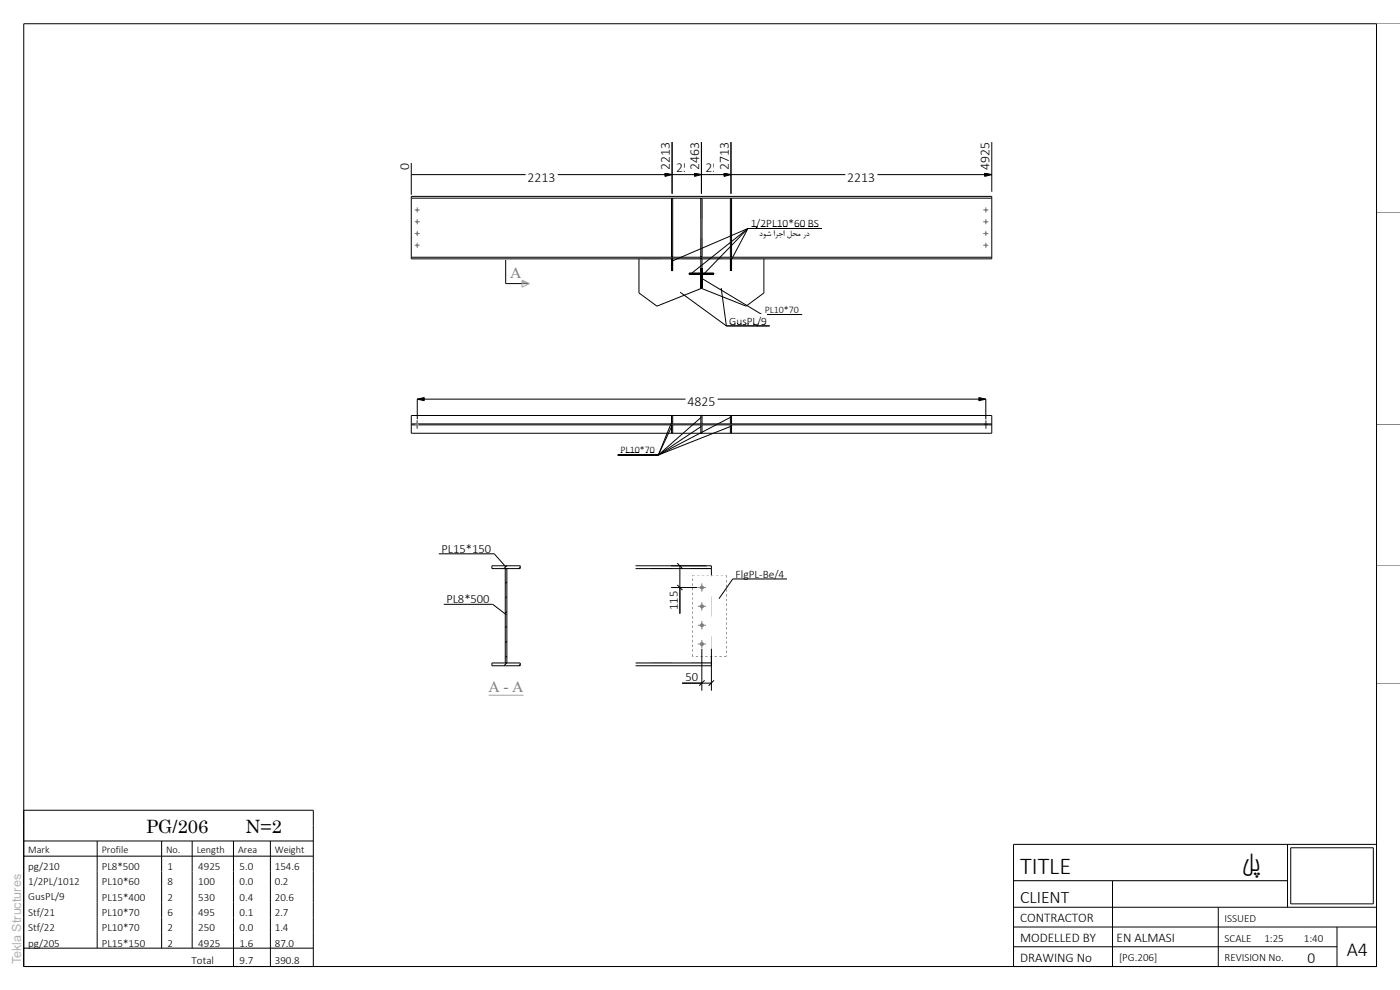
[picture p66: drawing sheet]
<svg xmlns="http://www.w3.org/2000/svg" width="297mm" height="210mm" viewBox="0 0 297 210" stroke-linecap="round" stroke-linejoin="round" font-family="sans-serif">
<defs><g id="words">
<g font-size="5.1">
<text x="216.4" y="185.4">TITLE</text>
<text x="263.4" y="184.7">لپ</text>
</g>
<text font-size="4.2" x="285.7" y="202.8">A4</text>
<g font-size="3.9">
<text x="31" y="176.7">PG/206</text>
<text x="52.1" y="176.7">N=2</text>
</g>
<text font-size="3.7" x="216.4" y="191.6">CLIENT</text>
<g font-size="3.3" fill="#7f7f7f">
<text x="108.2" y="58.9">A</text>
<text x="103.6" y="146.7">A - A</text>
</g>
<text font-size="3.3" x="277.4" y="204.3">0</text>
<g font-size="2.9">
<text x="86.8" y="36.1" transform="rotate(-90 86.8 36.1)">0</text>
<text x="111.9" y="38.6">2213</text>
<text x="142.1" y="36.1" transform="rotate(-90 142.1 36.1)">2213</text>
<text x="143.4" y="36.6">250</text>
<text x="148.3" y="36.1" transform="rotate(-90 148.3 36.1)">2463</text>
<text x="149.7" y="36.6">250</text>
<text x="154.6" y="36.1" transform="rotate(-90 154.6 36.1)">2713</text>
<text x="179.7" y="38.6">2213</text>
<text x="209.9" y="36.1" transform="rotate(-90 209.9 36.1)">4925</text>
<text x="145.8" y="86.2">4825</text>
</g>
<g font-size="2.8">
<text x="216.4" y="195.6">CONTRACTOR</text>
<text x="216.4" y="199.8">MODELLED BY</text>
<text x="236.9" y="199.8">EN ALMASI</text>
<text x="216.4" y="204">DRAWING No</text>
</g>
<g font-size="2.7">
<text x="93.7" y="117.3">PL15*150</text>
<text x="94.7" y="128">PL8*500</text>
<text x="143.8" y="129.4" transform="rotate(-90 143.8 129.4)">115</text>
<text x="145.4" y="144.4">50</text>
</g>
<text font-size="2.7" fill="#b2b2b2" x="4.5" y="204.5" transform="rotate(-90 4.5 204.5)">Tekla Structures</text>
<g font-size="2.4">
<text x="159.3" y="48.2">1/2PL10*60 BS</text>
<text x="154.7" y="68.9">GusPL/9</text>
<text x="156" y="122.6">FlgPL-Be/4</text>
</g>
<g font-size="2.3">
<text x="6" y="184.5">pg/210</text>
<text x="21.6" y="184.6">PL8*500</text>
<text x="35.6" y="184.6">1</text>
<text x="42" y="184.6">4925</text>
<text x="50.8" y="184.6">5.0</text>
<text x="58.3" y="184.6">154.6</text>
<text x="6" y="187.8">1/2PL/1012</text>
<text x="6" y="191">GusPL/9</text>
<text x="21.6" y="187.8">PL10*60</text>
<text x="21.6" y="191">PL15*400</text>
<text x="35.6" y="187.8">8</text>
<text x="35.6" y="191">2</text>
<text x="42" y="187.8">100</text>
<text x="42" y="191">530</text>
<text x="50.8" y="187.8">0.0</text>
<text x="50.8" y="191">0.4</text>
<text x="58.3" y="187.8">0.2</text>
<text x="58.3" y="191">20.6</text>
<text x="6" y="194.3">Stf/21</text>
<text x="6" y="197.5">Stf/22</text>
<text x="21.6" y="194.3">PL10*70</text>
<text x="21.6" y="197.6">PL10*70</text>
<text x="35.6" y="194.3">6</text>
<text x="35.6" y="197.6">2</text>
<text x="42" y="194.3">495</text>
<text x="42" y="197.6">250</text>
<text x="50.8" y="194.3">0.1</text>
<text x="50.8" y="197.6">0.0</text>
<text x="58.3" y="194.3">2.7</text>
<text x="58.3" y="197.6">1.4</text>
<text x="259.8" y="195.5">ISSUED</text>
<text x="6" y="200.8">pg/205</text>
<text x="21.6" y="200.8">PL15*150</text>
<text x="35.6" y="200.8">2</text>
<text x="42" y="200.8">4925</text>
<text x="50.8" y="200.8">1.6</text>
<text x="58.3" y="200.8">87.0</text>
<text x="237.4" y="203.9">[PG.206]</text>
<text x="259.8" y="199.7">SCALE</text>
<text x="259.8" y="203.9">REVISION No.</text>
<text x="268.2" y="199.7">1:25</text>
<text x="276.6" y="199.7">1:40</text>
<text x="40.6" y="204.4">Total</text>
<text x="50.8" y="204.4">9.7</text>
<text x="58.3" y="204.4">390.8</text>
</g>
<g font-size="2.2">
<text x="6" y="181">Mark</text>
<text x="21.6" y="181">Profile</text>
<text x="35.2" y="181">No.</text>
<text x="41.7" y="181">Length</text>
<text x="50.5" y="181">Area</text>
<text x="58.3" y="181">Weight</text>
</g>
<g font-size="2.1">
<text x="162.2" y="66.4">PL10*70</text>
<text x="131.7" y="96.2">PL10*70</text>
</g>
<text font-size="2" x="161.1" y="50.2">دوش ارجا لحم رد</text>
</g></defs>
<g fill="none" stroke="#000" stroke-width=".21">
<path d="M107.5 139.1l-.3 .4M107.5 136l-.3 .4M107.5 132.9l-.3 .3M107.5 129.7l-.3 .3M107.5 126.6l-.3 .3M107.5 123.4l-.3 .4M107.5 120l-.6 .6M110.4 120.3l-.3 .3M134.8 120h16.1v2M134.8 120.6h16.1M150.9 139.2v2h-16.1M107.5 140.6l-.6 .6"/>
<path d="M110.4 140.9l-.3 .3M134.8 140.6h16.1"/>
</g>
<g fill="#000">
<path d="M146.9 138.7v.5zM146.9 137.7v.5zM146.9 136.7v.5zM146.9 135.7v.5zM146.9 134.7v.5zM146.9 133.7v.5zM146.9 132.7v.5zM146.9 131.7v.5zM146.9 130.7v.5zM146.9 129.7v.5zM146.9 128.7v.5zM146.9 127.7v.5zM146.9 126.7v.5zM146.9 125.7v.5zM146.9 124.7v.5zM146.9 123.7v.5zM146.9 122.7v.5zM146.9 122v.2z"/>
<path d="M146.9 122h.5zM147.9 122h.5zM148.9 122h.5zM149.9 122h.5zM150.9 122h.5zM151.9 122h.5zM152.9 122h.5zM153.9 122h.2z"/>
<path d="M150.9 135v4.2zM150.9 126.5v4.3zM150.9 122v.3z"/>
<path d="M146.7 120.6h4.2zM138.2 120.6h4.3z"/>
<path d="M153.6 139.2l.5 .1zM152.6 139.2l.5 .1zM151.6 139.2l.5 .1zM150.6 139.2l.5 .1zM149.6 139.2l.5 .1zM148.6 139.2l.5 .1zM147.6 139.2l.5 .1zM146.9 139.2l.2 .1z"/>
<path d="M154.1 122v.5zM154.1 123v.5zM154.1 124v.5zM154.1 125v.5zM154.1 126v.5zM154.1 127v.5zM154.1 128v.5zM154.1 129v.5zM154.1 130v.5zM154.1 131v.5zM154.1 132v.5zM154.1 133v.5zM154.1 134v.5zM154.1 135v.5zM154.1 136v.5zM154.1 137v.5zM154.1 138v.5zM154.1 139v.2z"/>
<path d="M146.7 140.6h4.2zM138.2 140.6h4.3z"/>
</g>
<circle cx="148.9" cy="124.6" r=".43" fill="#7f7f7f"/>
<path d="M148 124.6h1.8M148.9 123.7v1.8" fill="none" stroke="#7f7f7f" stroke-width=".21"/>
<circle cx="148.9" cy="128.6" r=".44" fill="#7f7f7f"/>
<path d="M148 128.6h1.8M148.9 127.8v1.7" fill="none" stroke="#7f7f7f" stroke-width=".21"/>
<circle cx="148.9" cy="132.6" r=".43" fill="#7f7f7f"/>
<path d="M148 132.6h1.8M148.9 131.7v1.8" fill="none" stroke="#7f7f7f" stroke-width=".21"/>
<circle cx="148.9" cy="136.6" r=".44" fill="#7f7f7f"/>
<path d="M148 136.6h1.8M148.9 135.8v1.7" fill="none" stroke="#7f7f7f" stroke-width=".21"/>
<circle cx="88.5" cy="44.6" r=".28" fill="#7f7f7f"/>
<path d="M88 44.5h1.1M88.5 44v1.1" fill="none" stroke="#7f7f7f" stroke-width=".21"/>
<circle cx="88.5" cy="47" r=".28" fill="#7f7f7f"/>
<path d="M88 47h1.1M88.5 46.5v1.1" fill="none" stroke="#7f7f7f" stroke-width=".21"/>
<circle cx="88.5" cy="49.5" r=".28" fill="#7f7f7f"/>
<path d="M88 49.5h1.1M88.5 49v1.1" fill="none" stroke="#7f7f7f" stroke-width=".21"/>
<circle cx="88.5" cy="52" r=".28" fill="#7f7f7f"/>
<path d="M88 52h1.1M88.5 51.5v1.1" fill="none" stroke="#7f7f7f" stroke-width=".21"/>
<path d="M135.6 54.9v7.2l3.8 2.8 9.4-3.7M142.4 54.9l.1 2.5h.2v-2.5M142.7 54.9v2.5M148.7 42.1h.2v12.4h-.2zM148.7 57.9h-2.5v.3h2.5M148.8 56.9v4.3M148.9 57.9h2.5v.3h-2.5M154.9 42.1h.3v12.4h-.3zM154.9 54.9v2.5h.3v-2.5M155 54.9v2.5M162.1 54.9v7.2l-3.8 2.8-9.5-3.7" fill="none" stroke="#000" stroke-width=".21"/>
<g fill="#000">
<path d="M142.5 54.9h.2zM142.5 57.4h.2zM146.2 57.9v.3zM148.7 57.9v.3zM148.9 57.9l.1 .3zM151.4 57.9l.1 .3zM154.9 54.9h.3zM154.9 57.4h.3z"/>
<path d="M148.8 54.9h4.2zM157.3 54.9h4.2z"/>
<path d="M144.6 54.9h4.2zM136.1 54.9h4.2z"/>
</g>
<path d="M208.9 44.4a.28 .28 0 0 1 .4-.1 .28 .28 0 0 1 0 .5 .28 .28 0 0 1-.4-.1z" fill-rule="evenodd" fill="#7f7f7f"/>
<path d="M208.6 44.5h1.1M209.1 44v1.1" fill="none" stroke="#7f7f7f" stroke-width=".21"/>
<path d="M208.9 46.9a.28 .28 0 0 1 .4-.1 .28 .28 0 0 1 0 .5 .28 .28 0 0 1-.4-.1z" fill-rule="evenodd" fill="#7f7f7f"/>
<path d="M208.6 47h1.1M209.1 46.5v1.1" fill="none" stroke="#7f7f7f" stroke-width=".21"/>
<path d="M208.9 49.4a.28 .28 0 0 1 .4-.1 .28 .28 0 0 1 0 .4 .28 .28 0 0 1-.4 0z" fill-rule="evenodd" fill="#7f7f7f"/>
<path d="M208.6 49.5h1.1M209.1 49v1.1" fill="none" stroke="#7f7f7f" stroke-width=".21"/>
<path d="M208.9 51.9a.28 .28 0 0 1 .4-.1 .28 .28 0 0 1 0 .4 .28 .28 0 0 1-.4 0z" fill-rule="evenodd" fill="#7f7f7f"/>
<path d="M208.6 52h1.1M209.1 51.5v1.1M208.9 89.9v.2M209.1 89.2v1.7M209.4 89.9v.2" fill="none" stroke="#7f7f7f" stroke-width=".21"/>
<g fill="#000">
<path d="M142.5 42.1h.2zM142.5 54.5h.2zM148.7 54.9h.2zM148.7 42.1h.2zM148.7 54.5h.2zM154.9 42.1h.3zM154.9 54.5h.3zM148.7 61.2h.2z"/>
<path d="M142.4 42.1l.1 4.3zM142.4 50.6l.1 3.9z"/>
<path d="M142.7 42.1v4.3zM142.7 50.6v3.9z"/>
<path d="M148.7 42.1v4.3zM148.7 50.6v3.9z"/>
<path d="M148.9 42.1l.1 4.3zM148.9 50.6l.1 3.9z"/>
<path d="M154.9 42.1l.1 4.3zM154.9 50.6l.1 3.9z"/>
<path d="M155.2 42.1v4.3zM155.2 50.6v3.9z"/>
</g>
<path d="M87.2 41.7h123.2v13.2h-123.2zM87.2 42h123.2M87.2 54.6h123.2M142.5 42.1h.2v12.4h-.2zM148.7 54.9v6.3h.2v-6.3M148.7 56.9v4.3M148.9 56.9v4.3M148.7 91.9h.2M154.9 89.9v-1.7h.3v1.7" fill="none" stroke="#000" stroke-width=".21"/>
<path d="M208.9 89.9h.5v.2h-.5z" fill="#7f7f7f"/>
<path d="M87.2 88.1h123.2v3.8h-123.2zM87.2 89.9h123.2M87.2 90.1h123.2M142.5 89.9v-1.7h.2v1.7M148.7 88.1h.2" fill="none" stroke="#000" stroke-width=".21"/>
<path d="M88.2 89.9v.2M88.5 89.2v1.7M88.8 89.9v.2" fill="none" stroke="#7f7f7f" stroke-width=".21"/>
<path d="M88.2 89.9h.6v.2h-.6z" fill="#7f7f7f"/>
<g fill="none" stroke="#000" stroke-width=".21">
<path d="M107.3 55.2v5h5M148.8 59l12.8 7.7M158.7 48.5l-9.3 9.5M158.7 48.5l-16.2 6.9M158.7 48.5l-12 9.5M158.7 48.5l-3.7 6.9M153 61.1l1.1 8-9.8-7.1M142.5 90.1v1.8h.2v-1.8M142.5 90.5l-2.8 6M142.6 89.3l-2.9 7.2M148.7 89.9v-1.7h.2v1.7M148.7 90.1v1.8h.2v-1.8"/>
<path d="M148.8 88.5l-9.1 8M148.8 90.5l-9.1 6M154.9 90.1v1.8h.3v-1.8M155 88.5l-15.3 8M155 90.5l-15.3 6M104.9 117.5l2.4 2.7M104.4 120h6v.6h-6zM104.5 128.2l2.9 2.2M107.2 120.6v20M107.5 120.6v20M155.4 122.8l-2.9 4.2M104.4 140.6h6v.6h-6z"/>
</g>
<path d="M292 5h5M292 45h5M292 90h5M292 120h5M292 145h5" fill="none" stroke="#7f7f7f" stroke-width=".21"/>
<path d="M156.1 120.4h10.2v1.8h-10.2z" fill="#fff"/>
<path d="M143.7 119.5l1.1 1.1M142.4 124.6h5.5M142.4 120h7.5M143.7 124.1l1.1 1.1M144.2 120v4.6M155.4 122.8h11.6" fill="none" stroke="#000" stroke-width=".21"/>
<path d="M141 125h2.8v4.8h-2.8z" fill="#fff"/>
<path d="M144.2 124.6v5.6M148.9 137.6v8.9M150.9 137.6v8.9M144.7 144.9h6.2M149.5 144.3l-1.2 1.2M151.5 144.3l-1.2 1.2" fill="none" stroke="#000" stroke-width=".21"/>
<path d="M145 143h3.5" fill="none" stroke="#fff" stroke-width="2.8" stroke-linecap="butt"/>
<path d="M162.2 64.5h7.4v1.6h-7.4z" fill="#fff"/>
<path d="M142.6 37h6.2M142.6 30.1v11M147.3 36.7l1.5 .3-1.5 .4zM148.8 30.1v11M161.6 66.7h8.6" fill="none" stroke="#000" stroke-width=".21"/>
<path d="M147.3 36.7l1.5 .3-1.5 .4z" fill="#000"/>
<path d="M143 35.1h5.4" fill="none" stroke="#fff" stroke-width="3.1" stroke-linecap="butt"/>
<path d="M145.3 29.7h3.1v6.8h-3.1z" fill="#fff"/>
<path d="M154.7 66.7h8v1.8h-8z" fill="#fff"/>
<path d="M154.1 69.1h9.2" fill="none" stroke="#000" stroke-width=".21"/>
<g fill="#fff">
<path d="M159.3 46.1h3.3v1.8h-3.3z"/>
<path d="M162.6 46.1h8.3v1.8h-8.3z"/>
<path d="M171.4 46.1h2.4v1.8h-2.4z"/>
</g>
<path d="M158.7 48.5h15.7" fill="none" stroke="#000" stroke-width=".21"/>
<path d="M154.7 66.7h8v1.8h-8z" fill="#fff"/>
<path d="M154.1 69.1h9.2" fill="none" stroke="#000" stroke-width=".21"/>
<g fill="#fff">
<path d="M159.3 46.1h3.3v1.8h-3.3z"/>
<path d="M162.6 46.1h8.3v1.8h-8.3z"/>
<path d="M171.4 46.1h2.4v1.8h-2.4z"/>
</g>
<path d="M158.7 48.5h15.7" fill="none" stroke="#000" stroke-width=".21"/>
<path d="M161.1 48.7h10.7v1.5h-10.7z" fill="#fff"/>
<path d="M155.1 37h55.3M155.1 30.1v11M208.9 36.7l1.5 .3-1.5 .4zM210.4 30.1v10.6" fill="none" stroke="#000" stroke-width=".21"/>
<path d="M208.9 36.7l1.5 .3-1.5 .4z" fill="#000"/>
<path d="M179.3 37.1h6.8" fill="none" stroke="#fff" stroke-width="3.1" stroke-linecap="butt"/>
<path d="M206.8 29.7h3.1v6.8h-3.1z" fill="#fff"/>
<path d="M108.2 56.4h2.5v2.5h-2.5z" fill="#fff"/>
<path d="M110.7 59.4l1.6 .8-1.6 .7z" fill="none" stroke="#a8a1a8" stroke-width=".21"/>
<path d="M110.7 59.4l1.6 .8h-1.6z" fill="#a8a1a8"/>
<g fill="#fff">
<path d="M159.3 46.1h3.3v1.8h-3.3z"/>
<path d="M162.6 46.1h8.3v1.8h-8.3z"/>
<path d="M171.4 46.1h2.4v1.8h-2.4z"/>
</g>
<path d="M158.7 48.5h15.7" fill="none" stroke="#000" stroke-width=".21"/>
<g fill="#fff">
<path d="M159.3 46.1h3.3v1.8h-3.3z"/>
<path d="M162.6 46.1h8.3v1.8h-8.3z"/>
<path d="M171.4 46.1h2.4v1.8h-2.4z"/>
</g>
<path d="M87.2 37h55.4M87.2 34.6v6.7M141.1 36.7l1.5 .3-1.5 .4zM142.6 30.1v11M158.7 48.5h15.7" fill="none" stroke="#000" stroke-width=".21"/>
<path d="M141.1 36.7l1.5 .3-1.5 .4z" fill="#000"/>
<path d="M111.5 37.1h6.8" fill="none" stroke="#fff" stroke-width="3.1" stroke-linecap="butt"/>
<g fill="#fff">
<path d="M139.1 29.7h3v6.8h-3z"/>
<path d="M83.7 34.2h3.1v2.3h-3.1z"/>
</g>
<path d="M153.6 36.7l1.5 .3-1.5 .4z" fill="#000"/>
<path d="M148.8 37h6.3M148.8 30.1v11M153.6 36.7l1.5 .3-1.5 .4zM155.1 30.1v11" fill="none" stroke="#000" stroke-width=".21"/>
<path d="M149.3 35.1h5.3" fill="none" stroke="#fff" stroke-width="3.1" stroke-linecap="butt"/>
<path d="M151.6 29.7h3v6.8h-3z" fill="#fff"/>
<path d="M131.7 94.3h7.3v1.6h-7.3z" fill="#fff"/>
<path d="M131.1 96.5h8.6" fill="none" stroke="#000" stroke-width=".21"/>
<path d="M131.7 94.3h7.3v1.6h-7.3z" fill="#fff"/>
<path d="M131.1 96.5h8.6" fill="none" stroke="#000" stroke-width=".21"/>
<path d="M131.7 94.3h7.3v1.6h-7.3z" fill="#fff"/>
<path d="M131.1 96.5h8.6" fill="none" stroke="#000" stroke-width=".21"/>
<path d="M131.7 94.3h7.3v1.6h-7.3z" fill="#fff"/>
<path d="M88.5 84.7h120.6M88.5 84.7v4.2M88.5 84.7l1.5-.4v.7zM131.1 96.5h8.6M207.6 84.3l1.5 .4-1.5 .3zM209.1 84.7v4.2" fill="none" stroke="#000" stroke-width=".21"/>
<path d="M88.5 84.7l1.5-.4v.7zM207.6 84.3l1.5 .4-1.5 .3z" fill="#000"/>
<path d="M145.4 84.7h6.8" fill="none" stroke="#fff" stroke-width="3" stroke-linecap="butt"/>
<path d="M131.7 94.3h7.3v1.6h-7.3z" fill="#fff"/>
<path d="M131.1 96.5h8.6" fill="none" stroke="#000" stroke-width=".21"/>
<path d="M131.7 94.3h7.3v1.6h-7.3z" fill="#fff"/>
<path d="M131.1 96.5h8.6" fill="none" stroke="#000" stroke-width=".21"/>
<g fill="#fff">
<path d="M103.7 144.2h2.3v2.5h-2.3z"/>
<path d="M106.8 144.2h1.1v2.5h-1.1z"/>
<path d="M108.7 144.2h2.4v2.5h-2.4z"/>
</g>
<path d="M103.7 147.5h7.4" fill="none" stroke="#a8a1a8" stroke-width=".21"/>
<path d="M94.7 125.6h9.2v2h-9.2z" fill="#fff"/>
<path d="M94.1 128.2h10.4" fill="none" stroke="#000" stroke-width=".21"/>
<path d="M93.7 114.9h10.6v2h-10.6z" fill="#fff"/>
<g fill="none" stroke="#000" stroke-width=".21">
<path d="M5 5h287v200h-287zM93.1 117.5h11.8M5 178.4h61.5M5 171.9h61.5v33.1M20.6 178.4v22.7M34.3 178.4v22.7M40.8 178.4v22.7M49.5 178.4v26.6M57.4 178.4v26.6M273.1 179.1v13.3M273.8 179.8h17.5v11.9h-17.5zM292 179.1h-77v25.9"/>
<path d="M5 181.6h61.5M215 192.4h77M215 186.8h58.1M215 196.6h77M236 186.8v18.2M258.4 192.4v12.6M283.6 196.6v8.4M5 201.1h61.5M215 200.8h68.6"/>
</g>
<use href="#words"/>
</svg>
